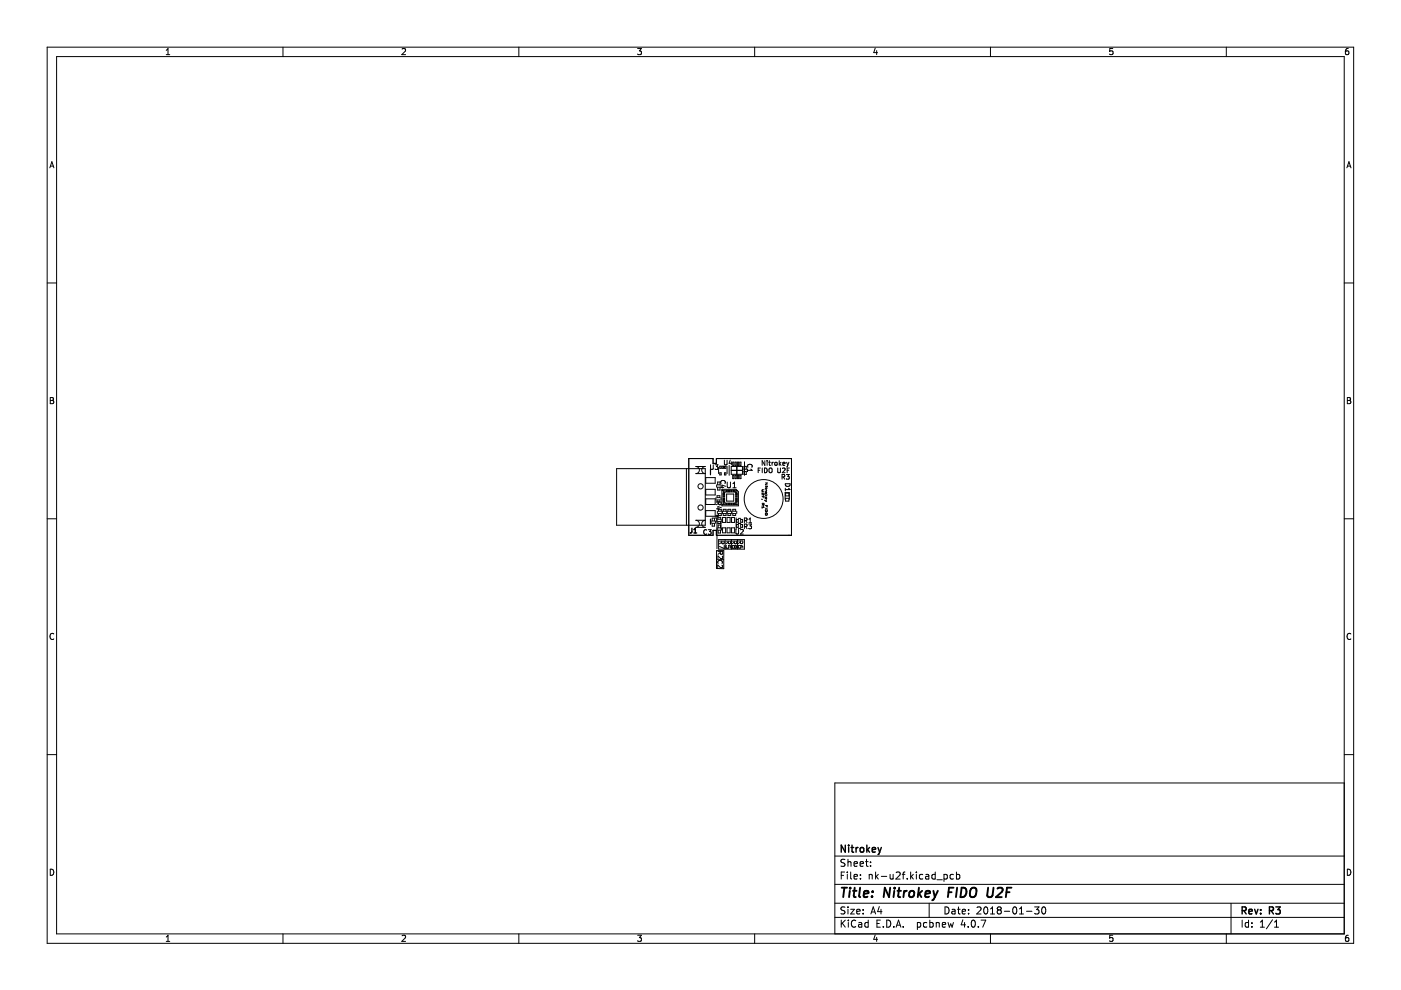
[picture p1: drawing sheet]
<svg xmlns="http://www.w3.org/2000/svg" width="297mm" height="210mm" viewBox="0 0 297 210" stroke-linecap="round" stroke-linejoin="round" font-family="sans-serif">
<g fill="none" stroke="#000" stroke-width=".21">
<path d="M10 10h277v190h-277zM12 12h273v186h-273zM35.2 11.6h.8M35.2 10.7l.4-.4v1.3M60 10v2M85.2 10.4l.5-.1 .3 .4-.8 .9h.8M110 10v2M135.2 10.3h.8l-.4 .5 .3 .1v.6l-.2 .1-.5-.1M160 10v2M185.6 10.2l-.4 1h.9M185.9 10.7v.9M210 10v2"/>
<path d="M235.9 10.3h-.6l-.1 .6 .7-.1v.7l-.2 .1-.5-.1M260 10v2M285.9 10.3l-.4 .1-.2 .2-.1 .7 .3 .3 .4-.1v-.7h-.4l-.3 .2M10.6 35.6l.4-1.3 .4 1.3M10.7 35.2h.6M285.6 35.6l.4-1.3 .4 1.3M285.7 35.2h.6M10 60h2M285 60h2M10.7 84.3h.4l.2 .2-.2 .4 .2 .1 .1 .3-.2 .3h-.5zM10.7 84.9h.4M130.7 99.4h18.8v12h-18.8z"/>
<path d="M145.5 99.4v12M147.5 98.9h2a.75 .75 0 0 0-.7 .8 .75 .75 0 0 0 .7 .7h-2a.75 .75 0 0 0 .8-.7 .75 .75 0 0 0-.8-.8zM150.7 98.5v.8l.1 .2 .4-.2v-.8M151.2 97.2h-5.2v16.3h5.2M151.2 97.3v1h.7v-1M151.6 98.5h.6l-.3 .4 .3 .1v.4h-.6M151.9 97.2h15.9v16.3h-15.9M152.4 99.1v1.3M152.6 98.8h.3v.5h-.3zM153.1 98.8h.3v.5h-.3zM153.6 97.6v.8l.2 .2 .4-.2v-.8M153.6 98.8h.3v.5h-.3z"/>
<path d="M154.2 98.9v1.5M154.6 98.7v2.1M154.8 97.5l-.2 .7h.6M155 99.7h2.4M155 98.9h2.4v1.7h-2.4zM155.1 97.9v.7M155.4 98h.2v.7h-.2zM155.9 98h.2v.7h-.2zM156.2 98.9v1.7M156.4 98h.2v.7h-.2zM156.9 98h.2v.7h-.2zM157.5 99.5v.5"/>
<path d="M157.7 100h.5v.6h-.5zM157.7 98.9h.5v.6h-.5zM157.9 97.9v2.9M158.4 99.5v.5M158.5 99.4v.6M158.6 99.1a.44 .44 0 0 1 .4-.7 .44 .44 0 0 1 .4 .7M159.2 99.4l.3 .3h-1M160.8 99.7h.3M161.2 99.2h-.4v1M161.6 99.2v1M162.1 99.2a.51 .51 0 0 1 .6 .5 .51 .51 0 0 1-.6 .5zM162.2 97.7v1l-.6-1v1"/>
<path d="M162.6 97.7v.1M162.6 98v.7M163 98h.4M163.1 99.4l.2-.2 .4 .2v.5l-.1 .3-.5-.1zM163.1 97.7v.8l.3 .2M163.7 98v.7M164 98l-.3 .2M164.3 98.1h.4v.5h-.4zM164.9 99.2v.8l.2 .2 .4-.2v-.8M165.2 97.7v1M165.3 98.3l.3 .4M165.6 98l-.4 .4"/>
<path d="M165.9 99.3l.4-.1 .2 .3-.7 .7h.7M166 98.3l.5-.1-.1-.1-.3-.1-.1 .2v.4h.4M166.8 98l.2 .7M166.9 99.7h.3M167 98.7l-.2 .3M167.3 98l-.3 .7M167.4 99.2h-.5v1M285.7 84.3h.4l.2 .2-.2 .4 .2 .1 .1 .3-.2 .3h-.5zM285.7 84.9h.4M10 110h2M147.5 110.3h2a.75 .75 0 0 0-.7 .8 .75 .75 0 0 0 .7 .7h-2a.75 .75 0 0 0 .8-.7 .75 .75 0 0 0-.8-.8zM149.6 103.7h2v1.2h-2z"/>
<path d="M149.6 101.3h2v1.2h-2zM149.6 105.8h2v1.2h-2zM149.6 108.3h2v1.2h-2zM149.8 112.4a.44 .44 0 0 0-.6 .4 .44 .44 0 0 0 .6 .4M150.2 112.3h.6l-.4 .4 .3 .1v.4h-.5M150.8 110.5v.5M151 109.9h.5v.6h-.5zM151 111h.5v.6h-.5zM151.2 113.5v-1h.7v1M151.7 110.5v.5M151.8 105.5v.5M151.9 106.5h1l-.1 .5-.4-.1v-.4"/>
<path d="M151.9 107.9h.7M151.9 116.7h1.6l-.1 3.9-1.5-.1zM151.9 102.8v.5M152 110.1v.5M152 105.1h.6v.4h-.6zM152 106.4v-.4h.6v.4M152 111.9v.5M152 109.2l.3 .2-.3 .2zM152.1 108.4v.5M152.2 102.2h.5v.6h-.5zM152.2 103.3h.5v.6h-.5zM152.2 109.7h.6v.4h-.6z"/>
<path d="M152.2 110.6h.6v.4h-.6zM152.2 117h1l-.1 .5-.4-.1v-.4M152.3 119.4a.44 .44 0 0 1 .4-.6 .44 .44 0 0 1 .4 .6M152.3 111.3h.5v.6h-.5zM152.3 112.4h.5v.6h-.5zM152.3 109.4h-.5v.5h.2v6.4M152.3 108h.6v.4h-.6zM152.3 108.9h.6v.4h-.6zM152.4 106.7l-.5 .3M152.5 114.7h1v.5h-.4l-.1-.5M152.6 100.2h.3v.5h-.3zM152.7 117.2l-.5 .3"/>
<path d="M152.8 103.3h.7M152.9 105.5v.5M152.9 110.4v1.8M152.9 102.8v.5M152.9 102.5a.44 .44 0 0 1 .4-.6 .44 .44 0 0 1 .4 .6M152.9 107.6l-.7-.2v.6M153 111.9v.5M153 115l-.5 .3M153 110.1v.5M153.1 103.8h3l.5 .5v3h-3.5zM153.1 119.8l.1 .4-.3 .2-.7-.6v.6M153.1 108.4v.5"/>
<path d="M153.1 117.9l.1 .4-.3 .2-.7-.6v.6M153.2 108.4v.5M153.2 109.7h.6v1.1h-.6zM153.2 111.9h.6v1.1h-.6zM153.3 104.6h.4l-.2 .1 .2 .2h-.4l.1-.2zM153.3 105.1h.4l-.2 .1 .2 .2h-.4l.1-.2zM153.3 105.6h.4l-.2 .2 .2 .1h-.4l.1-.1zM153.3 106.1h.4l-.2 .2 .2 .1h-.4l.1-.1zM153.3 104h.1M153.3 107h.1M153.3 108h.6v.4h-.6zM153.3 108.9h.6v.4h-.6z"/>
<path d="M153.4 104.1h.3v.3h-.3zM153.4 106.6h.3v.3h-.3zM153.4 118.7h-1.4M153.5 115.6v.7l-1-.4M153.6 100.2h.3v.5h-.3zM153.7 114.4v2M153.8 103.1l-.7-.2v.6M153.9 114.7h1l-.1 .5h-.4v-.5M153.9 106.7l.1 .1 .2-.1v.3l-.2-.1-.1 .1zM153.9 104l.2 .1 .1-.1v.3l-.1-.1-.2 .1zM154 115.7v.5h.5l-.1-.5h.5v.5M154.1 104.8h1.5v1.5h-1.5z"/>
<path d="M154.1 108.4v.5M154.1 109.7h.7v1.1h-.7zM154.1 111.9h.7v1.1h-.7zM154.2 108.4v.5M154.2 102.2v1l.2 .2 .5-.2v-1M154.3 108h.6v.4h-.6zM154.3 108.9h.6v.4h-.6zM154.4 115l-.5 .3M154.4 104l.1 .1 .2-.1v.3l-.2-.1-.1 .1zM154.4 106.7l.1 .1 .2-.1v.3l-.2-.1-.1 .1zM154.9 104l.2 .1 .1-.1v.3l-.1-.1-.2 .1zM154.9 106.7l.2 .1 .1-.1v.3l-.1-.1-.2 .1z"/>
<path d="M155.1 114.4v2M155.1 109.7h.6v1.1h-.6zM155.1 111.9h.6v1.1h-.6zM155.1 108.4v.5M155.2 114.7h1l-.1 .5h-.4v-.5M155.4 100.8h.2v.7h-.2zM155.4 108h.6v.4h-.6zM155.4 108.9h.6v.4h-.6zM155.4 102.6l.3-.4v1.2M155.4 103.4h.7M155.4 104l.2 .1 .1-.1v.3l-.1-.1-.2 .1zM155.4 106.7l.2 .1 .1-.1v.3l-.1-.1-.2 .1z"/>
<path d="M155.7 115l-.5 .3M155.8 115.9l.2-.2 .2 .2-.2 .3-.2-.1M155.8 115.9l-.2-.2-.4 .2 .2 .3 .4-.1M155.8 115.9v.2M155.9 100.8h.2v.7h-.2zM155.9 104.1h.3v.3h-.3zM155.9 106.6h.3v.3h-.3zM156 106.1h.3l-.1 .2 .1 .1h-.3l.1-.1zM156 105.6h.3l-.1 .2 .1 .1h-.3l.1-.1zM156 105.1h.3l-.1 .1 .1 .2h-.3l.1-.2zM156 104.6h.3l-.1 .1 .1 .2h-.3l.1-.2zM156 112.2v.9l.2 .1 .4-.1v-.9"/>
<path d="M156.1 109.8v2.4M156.1 111.2h.4v.6h-.4zM156.1 110.1h.4v.6h-.4zM156.2 108.4v.5M156.3 104h.1M156.3 107h.1M156.4 100.8h.2v.7h-.2zM156.4 114.4v2M156.5 114.7h1l-.1 .5h-.4v-.5M156.5 112h.5M156.5 109.9h.5M156.9 100.8h.2v.7h-.2z"/>
<path d="M156.9 115.6l.2 .2v.3l-.5 .1-.1-.4 .2-.2 .7 .2M157 114.9l-.5 .4M157 112.3l.4-.1 .2 .3-.6 .7h.6M157 111.2h.4v.6h-.4zM157 110.1h.4v.6h-.4zM157 111h-.5M157.4 115.8h.1M157.4 115.8l.1 .3M157.8 111.6h.5v-.4l-.5-.1v1M157.8 110.4l.5-.1v-.4l-.5-.1v1M157.8 114.4v2h-5.4v-2h5.4M158.1 110.4l.3 .4"/>
<path d="M158.1 111.6l.3 .5M158.7 111.1h.6l-.3 .4 .3 .1v.4h-.6M158.8 110.8h.5M158.8 110.1l.3-.3v1M161.5 105.8l.1 .1M161.6 105v-.5l.3 .5M161.6 107.4v.4M161.6 105.3h.4v.3M161.6 106.7h.4l-.1 .4-.1-.4M161.6 104.2h.1M161.6 104.2l.4 .1M161.8 106.9l-.2 .2"/>
<path d="M161.8 105.3v.2M161.9 105h.1M161.9 107.4l.1 .2h-.4M161.9 104.6v.4M162 103.9h-.3l-.1 .3M162.1 106l.2 .2M162.3 107.2h.4v.3M162.3 108.1h.4l-.1 .3h-.3zM162.3 102.4h.4l-.4 .4h.4M162.3 103.1h.2M162.3 103.9h.2M162.3 104.9h.4"/>
<path d="M162.3 106.2l.2 .2M162.3 107.8h.4M162.3 105.8v-.3h.2v.3M162.3 104.3v.3M162.3 104.6h.1M162.3 104.3h.1M162.3 104.3h.2M162.3 104.6h.2M162.3 108.4l.1 .1M162.4 104.9l.1 .3M162.4 105.5v.3M162.4 105l-.1 .2"/>
<path d="M162.4 105.8h.1M162.5 103.9v.2M162.5 107.2v.2M162.5 104.3h.1M162.5 104.3v.3M162.5 104.6h.1M162.5 103.4v.2M162.5 106l-.2 .2M162.7 103.2h.1M162.7 103.1v.1M162.7 103.5h-.4v.1M165.8 101.1h.5v-.4l-.5-.1v1"/>
<path d="M166.1 101.1l.3 .5M166.5 105.9v-1.4h.9v1.4M166.5 102.6h1a.51 .51 0 0 1-.5 .5 .51 .51 0 0 1-.5-.5zM166.5 103.5v.6M166.6 105.7h.7v.6h-.7zM166.6 104.6h.7v.6h-.7zM166.7 100.6h.6l-.3 .4 .3 .1v.4h-.6M167.2 103.5l.3 .3h-1M285 110h2M11.4 134.4a.58 .58 0 0 0-.8 .5 .58 .58 0 0 0 .8 .6M286.4 134.4a.58 .58 0 0 0-.8 .5 .58 .58 0 0 0 .8 .6M10 160h2"/>
<path d="M285 166h-108v32M285 160h2M10.7 184.3a.66 .66 0 0 1 .7 .6 .66 .66 0 0 1-.7 .7zM35.2 198.7l.4-.4v1.3M35.2 199.6h.8M60 198v2M85.2 198.4l.5-.1 .3 .4-.8 .9h.8M110 198v2M135.2 198.3h.8l-.4 .5 .3 .1v.6l-.2 .1-.5-.1M160 198v2M177 194.5h108M177 191.5h108"/>
<path d="M177 187.5h108M177 181.5h108M178.4 195.1v1.5M178.4 185.6h.5M178.6 195.7l.6 .9M179.1 184.9h-.7v1.5M179.1 192.4l-.5-.1-.2 .1v.5l.6 .2 .1 .4-.2 .3-.6-.1M179.1 182.3l-.5-.1-.2 .1v.5l.6 .2 .1 .4-.2 .3-.6-.1M179.2 195.1l-.8 .8M179.6 184.9v.1M179.6 185.4v1M179.8 182.2v1.5"/>
<path d="M179.8 192.3v.1M179.8 192.8v1M179.8 182.8l.2-.1 .4 .1v.9M179.9 195.1v.1M179.9 195.6v1M180.4 192.8h.7l-.7 1h.7M180.4 184.9v1.3l.2 .2M181.1 185.9l.7-.2-.1-.2-.4-.1-.2 .2v.7h.6M181.1 183.2l.7-.2-.1-.2-.4-.1-.2 .2v.7h.6M181.4 195.2a.71 .71 0 0 0-1 .5 .71 .71 0 0 0 .7 .9l.3-.2M181.6 193.3l.8-.2-.1-.2-.4-.1-.3 .2 .1 .7h.6M182.1 195.7h.5l.1 .9"/>
<path d="M182.4 183.2l.7-.2-.1-.2-.4-.1-.2 .2v.7h.6M182.4 186.2v.2M182.4 185.5v.1M182.7 195.9l-.5 .1-.2 .2 .2 .4 .5-.1M183 193.6v.2M183 192.9v.1M183.5 182.7h.6M183.7 182.2v1.3l.4 .2M184.1 195.7l-.5-.1-.2 .3 .1 .6h.6M184.1 195.1v1.5M184.3 185.5l.2-.1 .4 .1v.9M184.3 185.4v1"/>
<path d="M184.6 183.5v.2M184.6 182.8v.1M184.6 193.8l.5-1.5 .5 1.5M184.8 193.4h.7M185.6 198.2l-.4 1h.9M185.6 184.9v1.5M185.8 185.8l.4 .6M185.9 198.7v.9M185.9 195.8h.5M186.2 185.4l-.6 .6M186.4 192.2l-.3 1.1h.9M186.6 195.1h-.7v1.5h.7"/>
<path d="M186.8 192.8v1M186.9 185.8h1.1M187.3 196.4v.2M188 195.1a.76 .76 0 0 1 .9 .7 .76 .76 0 0 1-.9 .8zM188.7 185.4l.1 .9 .3 .1 .3-.2M189.4 185.4v1M189.5 196.4v.2M190 196.6l.5-1.5 .5 1.5M190 185l.6-.1 .3 .4-1 1.1h1M190.1 196.2h.8M191.3 185.4h.6M191.5 196.4v.2"/>
<path d="M191.9 184.9l-.4 .2v1.3M192.4 186.2v.2M193.1 184.9v1.5M193.2 185.8l.4 .6M193.6 185.4l-.5 .6M194.3 184.9v.1M194.3 185.4v1M194.5 195.7l.4-.1 .3 .3-.1 .6h-.6M194.5 195.6v1.5M195.6 185.5l-.4-.1-.3 .3 .2 .6h.5M196.3 185.5h.6v.9M196.5 195.7l-.4-.1-.3 .3 .1 .6h.6"/>
<path d="M196.9 185.7l-.5 .1-.2 .2 .2 .4 .5-.1M197 191.5v3M197.1 195.7l.5-.1 .3 .3-.2 .6h-.6M197.1 195.1v1.5M198.3 185.5l-.4-.1-.3 .3 .1 .6h.6M198.3 184.9v1.5M198.5 195.7l.2-.1 .4 .1v.9M198.5 195.6v1M198.6 186.5h1.2M199.8 196.1l.7-.2-.1-.2-.4-.1-.2 .2 .1 .7h.5M200.1 185.5l.5-.1 .3 .3-.2 .6h-.6M200.1 185.4v1.5"/>
<path d="M200.4 192.3a.76 .76 0 0 1 .8 .7 .76 .76 0 0 1-.8 .8zM201 195.6l.3 1 .3-.7 .3 .7 .2-1M201.9 192.9h.5l.1 .9M202.1 185.5l-.4-.1-.3 .3 .2 .6h.5M202.5 193.1l-.5 .1-.2 .2 .2 .4 .5-.1M202.8 185.5l.4-.1 .3 .3-.1 .6h-.6M202.8 184.9v1.5M203 192.8h.6M203.2 192.3v1.3l.4 .2M204 193.3l.7-.2-.1-.2-.4-.1-.2 .2 .1 .7h.5M204.1 195l-.3 1.1h.9M204.5 195.6v1"/>
<path d="M205.3 196.4v.2M205.4 193.6v.2M205.4 192.9v.1M206.1 195.2l.2-.1a.8 .8 0 0 1 .5 .7 .8 .8 0 0 1-.5 .8l-.4-.6zM207.1 192.4l.6-.1 .3 .4-.9 1.1h.9M207.4 196.4v.2M208 195.1h1l-.6 1.5M208.7 192.4l.2-.1a.8 .8 0 0 1 .6 .7 .8 .8 0 0 1-.6 .8l-.3-.6zM210 198v2M210 193.8h.9M210 192.7l.4-.4v1.5M211.7 192.9l-.3-.3 .3-.3 .4 .1 .2 .2-.3 .3"/>
<path d="M211.7 192.9l-.3 .3v.3l.3 .3h.3l.3-.3v-.3l-.3-.3M211.7 192.9h.3M212.9 193.2h1.2M214.9 192.4l.2-.1a.8 .8 0 0 1 .5 .7 .8 .8 0 0 1-.5 .8l-.4-.6zM216.1 193.8h.9M216.1 192.7l.5-.4v1.5M217.6 193.2h1.2M219.4 192.3h.9l-.5 .6 .4 .1v.6l-.2 .2-.6-.2M221 192.4l.2-.1a.8 .8 0 0 1 .5 .7 .8 .8 0 0 1-.5 .8l-.3-.6zM235.9 198.3h-.6l-.1 .6h.7v.6l-.2 .1-.5-.1M260 198v2M261 191.5v6.5"/>
<path d="M263.4 195.1v1.5M264.7 195.7l-.4-.1-.3 .3 .1 .6h.6M264.7 195.1v1.5M265.4 196.4v.2M265.4 195.7v.1M267.2 196.6h.9M267.2 195.5l.4-.4v1.5M269.8 195l-1.3 1.9M270.2 196.6h.9M270.2 195.5l.4-.4v1.5M285.7 184.3a.66 .66 0 0 1 .7 .6 .66 .66 0 0 1-.7 .7zM285.9 198.3l-.4 .1-.2 .2-.1 .7 .3 .3 .4-.1v-.6l-.4-.1-.3 .2"/>
<circle cx="148.5" cy="107.6" r=".55"/>
<circle cx="148.5" cy="103.1" r=".55"/>
<circle cx="161.9" cy="105.8" r="4.1"/>
<circle cx="162.5" cy="109" r=".23"/>
</g>
<g fill="none" stroke="#000" stroke-width=".3">
<path d="M146.7 112v.9l-.4 .1M147.1 113h.6M147.1 112.3l.3-.3v1M179.2 179.2v1.5l-.8-1.5v1.5M179.9 179.2v.1M179.9 179.7v1M180.4 179.7h.6M180.6 179.2v1.3l.4 .2M181.5 179.7v1M181.9 179.7l-.4 .3M182.4 179.8l.2-.1 .5 .1v.6l-.1 .2-.4 .1-.2-.2zM183.8 179.2v1.5"/>
<path d="M184.4 179.7l-.6 .6M186.1 179.7l.4 1M186.9 179.7l-.4 1M183.9 180.1l.5 .6M184.9 180.2l.7-.2v-.2l-.5-.1-.2 .2 .1 .7h.6M186.5 180.7l-.4 .5M263.4 193.1l.7-.1 .1-.2-.1-.4-.7-.1v1.5M263.7 193.1l.5 .7M264.8 193.3l.7-.2-.1-.2-.4-.1-.2 .2 .1 .7h.5M266 192.8l.4 1 .3-1M267.3 193.6v.2M267.3 192.9v.1"/>
<path d="M269.1 193.1l.8-.1 .1-.2-.1-.4-.8-.1v1.5M269.5 193.1l.5 .7M270.5 192.3h.9l-.5 .6 .5 .1v.6l-.3 .2-.6-.2"/>
</g>
<g fill="none" stroke="#000" stroke-width=".4">
<path d="M178.5 188.2h1.1M179 188.2l-.2 2M180.2 188.9l-.2 1.3M180.3 188.2l-.1 .2M180.8 188.9h.8M181.2 188.2l-.2 1.7 .1 .2 .3 .1M182.4 188.2l-.3 1.7 .3 .3M183.1 189.5l1-.1v-.4l-.6-.1-.3 .3v.9h.7M184.9 190v.2M185 189v.2M188.7 188.2l-.2 2-.9-2-.3 2M189.6 188.9l-.2 1.3"/>
<path d="M189.7 188.2v.2M190.3 188.9h.7M190.6 188.2l-.2 1.7 .1 .2 .4 .1M191.7 188.9l-.2 1.3M192.3 188.9l-.4 .1-.2 .3M192.9 189.1l.1-.1a.5 .5 0 0 1 .8 .3v.5l-.3 .3a.5 .5 0 0 1-.8-.3zM194.8 188.2l-.2 2M194.9 189.5l.4 .7M195.5 188.9l-.8 .7M196.2 189.5l1-.1-.1-.4-.5-.1-.4 .3v.9h.8M197.9 188.9l.3 1.3M198.2 190.2l-.2 .5-.4 .2"/>
<path d="M198.8 188.9l-.6 1.3M201.1 189.2h.7M202.2 188.2h-1l-.2 2M202.9 188.2l-.2 2M203.9 188.2a.96 .96 0 0 1 1 .6 .96 .96 0 0 1-.3 1.1l-.5 .3h-.5zM205.8 188.5a.69 .69 0 0 1 1.2 0 1.47 1.47 0 0 1-.6 1.7l-.6-.1a1.5 1.5 0 0 1 0-1.6zM209.5 188.2l-.2 1.6 .2 .3a.66 .66 0 0 0 .9-.3l.2-1.6M211.5 188.4l.3-.2h.5l.2 .2 .1 .4-.2 .3-1.2 1.1h1.2M213.4 189.2h.6M214.5 188.2h-1l-.2 2"/>
</g>
<path d="M150.6 99.6v1.1M150.6 110.1v1.1" fill="none" stroke="#000" stroke-width=".25"/>
</svg>
